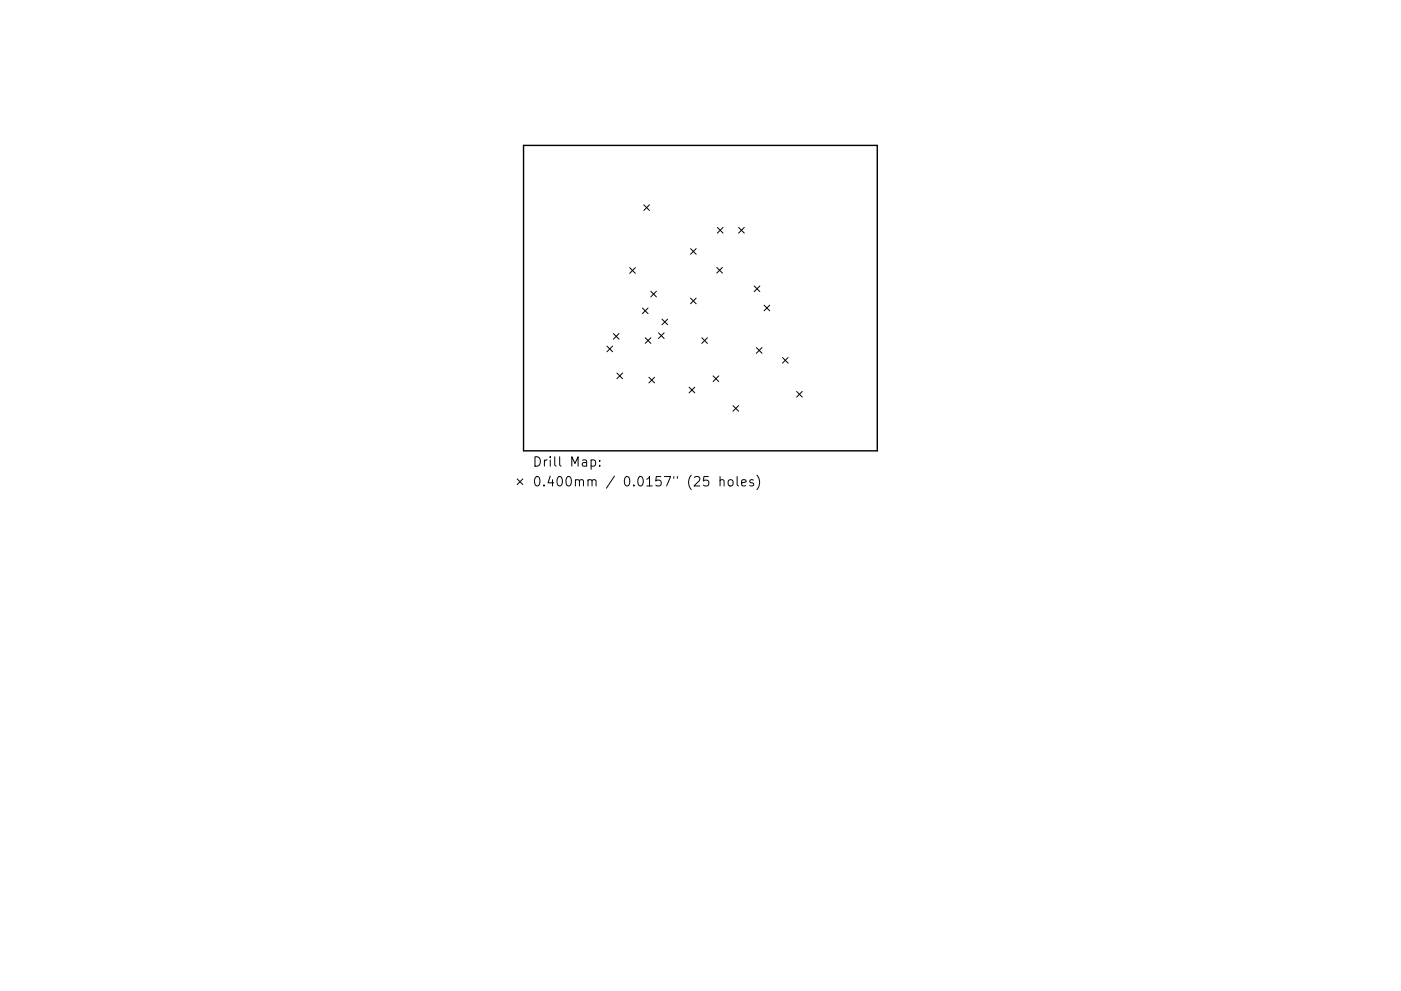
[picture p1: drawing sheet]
<svg xmlns="http://www.w3.org/2000/svg" width="297mm" height="210mm" viewBox="0 0 297 210" stroke-linecap="round" stroke-linejoin="round" font-family="sans-serif">
<defs><g id="words">
<g font-size="2.8">
<text x="112.9" y="99">Drill Map:</text>
<text x="112.9" y="103.2">0.400mm / 0.0157&quot; (25 holes)</text>
</g>
</g></defs>
<path d="M111 30.9h75v64.8h-75z" fill="none" stroke="#000" stroke-width=".3"/>
<g fill="none" stroke="#000" stroke-width=".21">
<path d="M133.5 56.8l1.2 1.2M134.7 56.8l-1.2 1.2M136.5 43.5l1.2 1.2M137.7 43.5l-1.2 1.2M146.4 52.8l1.2 1.2M147.6 52.8l-1.2 1.2M152 56.7l1.2 1.2M152.1 48.3l1.2 1.2M153.2 56.7l-1.2 1.2M153.3 48.3l-1.2 1.2M156.6 48.3l1.2 1.2M157.8 48.3l-1.2 1.2"/>
<path d="M128.7 73.4l1.2 1.2M129.9 73.4l-1.2 1.2M130 70.8l1.2 1.2M130.8 79.2l1.2 1.2M131.2 70.8l-1.2 1.2M132 79.2l-1.2 1.2M136.2 65.4l1.2 1.2M136.8 71.7l1.2 1.2M137.4 65.4l-1.2 1.2M138 61.8l1.2 1.2M138 71.7l-1.2 1.2M139.2 61.8l-1.2 1.2"/>
<path d="M139.6 70.6l1.2 1.2M140.4 67.7l1.2 1.2M140.8 70.6l-1.2 1.2M141.6 67.7l-1.2 1.2M146.4 63.3l1.2 1.2M147.6 63.3l-1.2 1.2M148.8 71.7l1.2 1.2M150 71.7l-1.2 1.2M151.2 79.8l1.2 1.2M152.4 79.8l-1.2 1.2M159.9 60.7l1.2 1.2M160.4 73.8l1.2 1.2"/>
<path d="M161.1 60.7l-1.2 1.2M161.6 73.8l-1.2 1.2M162 64.8l1.2 1.2M163.2 64.8l-1.2 1.2M165.9 75.9l1.2 1.2M167.1 75.9l-1.2 1.2M125.3 97.7l.6-.1 .4 .4v.5l-.2 .3h-.8M127.1 98.7v.2M127.1 97.7v.2M137.6 80l1.2 1.2M138.8 80l-1.2 1.2M146.1 82.2l1.2 1.2"/>
<path d="M147.3 82.2l-1.2 1.2M155.4 86.1l1.2 1.2M156.6 86.1l-1.2 1.2M168.9 83.1l1.2 1.2M170.1 83.1l-1.2 1.2M109.7 101.6l1.2 1.2M110.9 101.6l-1.2 1.2M150.2 101.1h-1l-.1 1 .3-.2 .7 .1 .2 .2-.1 .7-.3 .2h-.5l-.3-.2M152.7 102a.5 .5 0 0 1 .8 .1v1M152.7 101.1v2M154.5 102a.54 .54 0 0 1 .5-.2 .54 .54 0 0 1 .4 .4v.5a.54 .54 0 0 1-.5 .4 .54 .54 0 0 1-.5-.4zM156.3 101.1v1.7l.3 .3"/>
<path d="M157.2 102.4l1-.2-.1-.3-.6-.1-.3 .3 .1 .9h.8M159.7 101.9l-.5-.1-.2 .3v.2l.7 .2v.5h-.7M160.5 100.8a2.29 2.29 0 0 1 0 3.1"/>
</g>
<use href="#words"/>
</svg>
